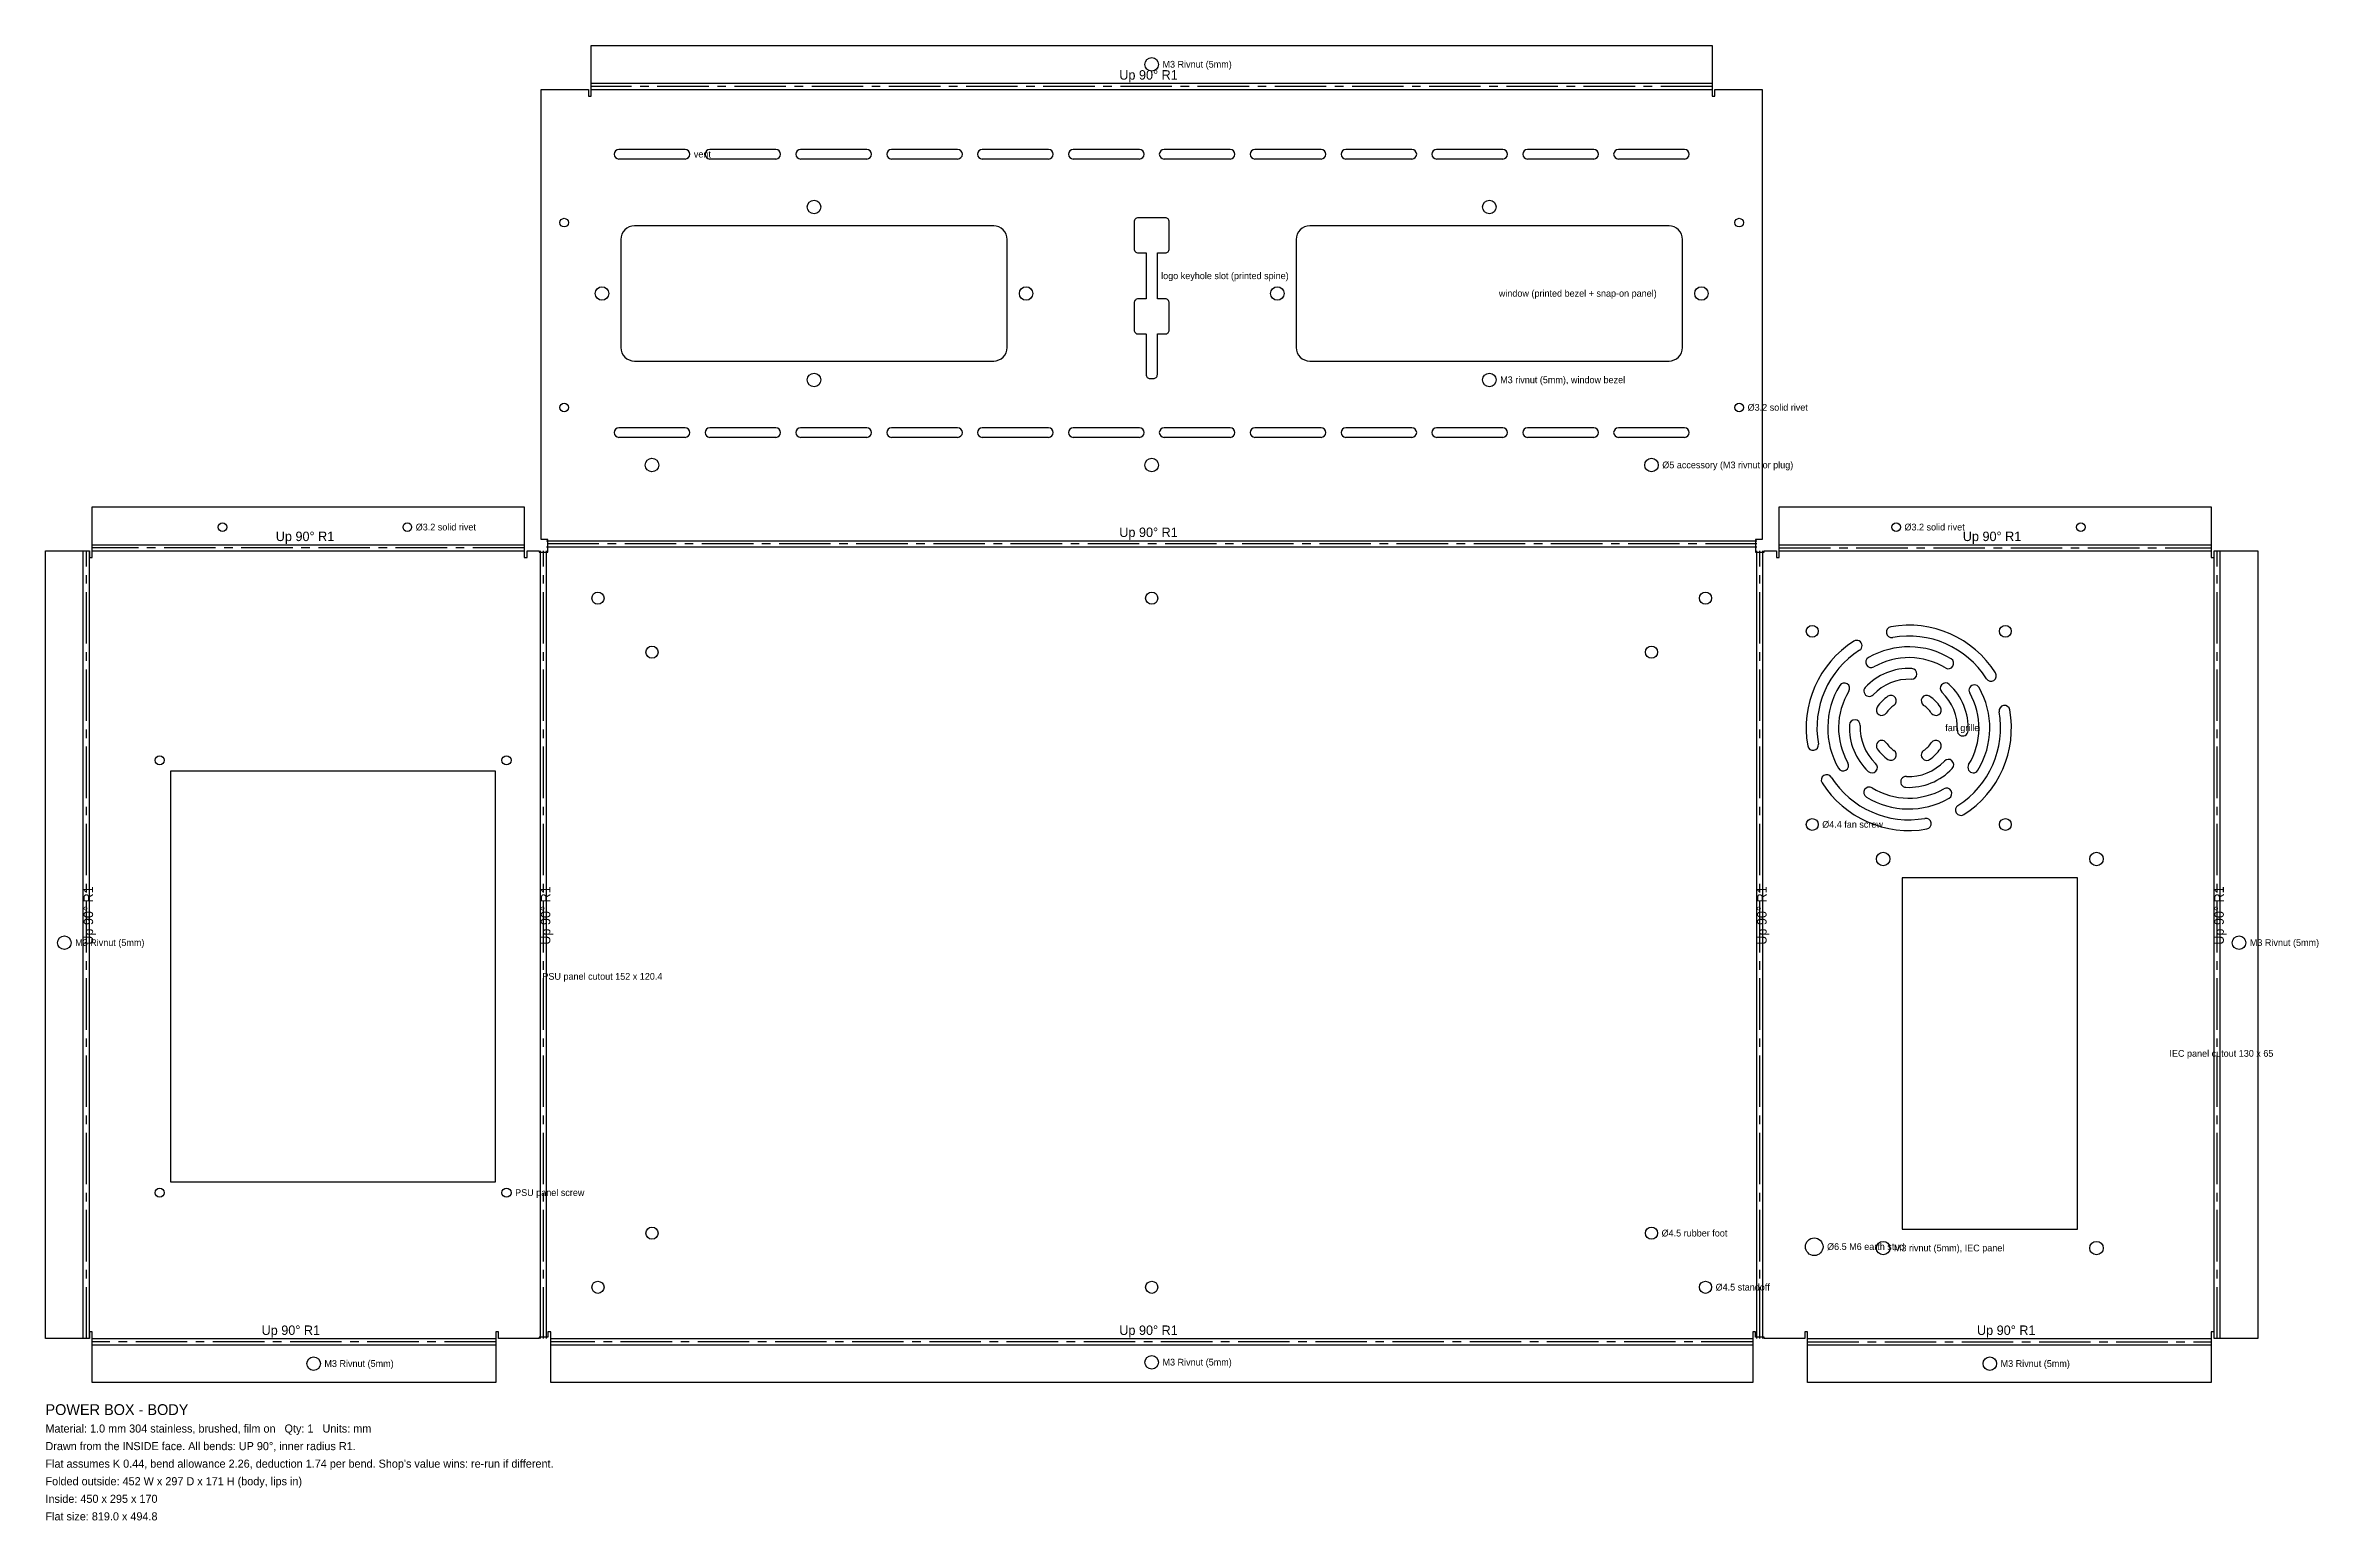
# Model space of a CAD drawing. Header units: millimetres. Extents: x -410 to 432, y -214 to 332.
import ezdxf

# ---------------------------------------------------------------- set-up
doc = ezdxf.new("R2010")
doc.units = ezdxf.units.MM
doc.linetypes.add('CENTER2', pattern=[28.575, 19.05, -3.175, 3.175, -3.175])
for name, color, linetype in [('Bend Center', 1, 'CENTER2'), ('Bend Notes', 3, 'CONTINUOUS'), ('Leaders', 5, 'CONTINUOUS'), ('Title', 7, 'CONTINUOUS'), ('Visible', 7, 'CONTINUOUS'), ('Visible Narrow', 8, 'CONTINUOUS')]:
    doc.layers.add(name, color=color, linetype=linetype)

msp = doc.modelspace()

# ---------------------------------------------------------------- texts
at = {"layer": 'Bend Notes'}
for p in [(-12, 319.3929), (-324.2619, 148.631), (-12, 150.131), (300.2619, 148.631), (-329.5119, -145.131), (-12, -145.131), (305.5119, -145.131)]:
    msp.add_text('Up 90%%D R1', height=3.5, dxfattribs=at).set_placement(p)
for p in [(-391.8929, -0.75), (-222.631, -0.75), (227.631, -0.75), (396.8929, -0.75)]:
    msp.add_text('Up 90%%D R1', height=3.5, rotation=90, dxfattribs=at).set_placement(p)
at = {"layer": 'Leaders'}
for s, p in [('M3 Rivnut (5mm)', (4, 323.8239)), ('vent', (-169.5, 290.5619)), ('logo keyhole slot (printed spine)', (3.5, 245.5619)), ('window (printed bezel + snap-on panel)', (128.5, 239.0619)), ('M3 rivnut (5mm), window bezel', (129, 207.0619)), ('%%c3.2 solid rivet', (220.6, 196.8619)), ('%%c5 accessory (M3 rivnut or plug)', (189, 175.5619)), ('%%c3.2 solid rivet', (-272.4619, 152.5619)), ('%%c3.2 solid rivet', (278.6619, 152.5619)), ('fan grille', (293.7619, 78.3)), ('%%c4.4 fan screw', (248.2119, 42.55)), ('M3 Rivnut (5mm)', (-398.5239, -1.2)), ('M3 Rivnut (5mm)', (406.5239, -1.2)), ('PSU panel cutout 152 x 120.4', (-225.5619, -13.7)), ('IEC panel cutout 130 x 65', (376.7619, -42.2)), ('PSU panel screw', (-235.6619, -93.7)), ('%%c4.5 rubber foot', (188.75, -108.7)), ('%%c6.5 M6 earth stud', (250.0119, -113.7)), ('M3 rivnut (5mm), IEC panel', (274.7619, -114.2)), ('%%c4.5 standoff', (208.75, -128.7)), ('M3 Rivnut (5mm)', (-306.2619, -156.9619)), ('M3 Rivnut (5mm)', (4, -156.4619)), ('M3 Rivnut (5mm)', (314.2619, -156.9619))]:
    msp.add_text(s, height=2.5, dxfattribs=at).set_placement(p)
at = {"layer": 'Title'}
for s, height, p in [('POWER BOX - BODY', 4, (-409.5239, -174.7619)), ('Material: 1.0 mm 304 stainless, brushed, film on   Qty: 1   Units: mm', 3, (-409.5239, -181.2619)), ('Drawn from the INSIDE face. All bends: UP 90%%D, inner radius R1.', 3, (-409.5239, -187.7619)), ("Flat assumes K 0.44, bend allowance 2.26, deduction 1.74 per bend. Shop's value wins: re-run if different.", 3, (-409.5239, -194.2619)), ('Folded outside: 452 W x 297 D x 171 H (body, lips in)', 3, (-409.5239, -200.7619)), ('Inside: 450 x 295 x 170', 3, (-409.5239, -207.2619)), ('Flat size: 819.0 x 494.8', 3, (-409.5239, -213.7619))]:
    msp.add_text(s, height=height, dxfattribs=at).set_placement(p)

# ---------------------------------------------------------------- linework, layer by layer
at = {"layer": 'Bend Center'}
for p, q in [((207.5, 316.8929), (-207.5, 316.8929)), ((-394.3929, -146.5), (-394.3929, 145)), ((-232.2619, 146.131), (-392.2619, 146.131)), ((-225.131, -146.5), (-225.131, 145)), ((224, 147.631), (-224, 147.631)), ((225.131, -146.5), (225.131, 145)), ((232.2619, 146.131), (392.2619, 146.131)), ((394.3929, -146.5), (394.3929, 145)), ((-242.7619, -147.631), (-392.2619, -147.631)), ((222.5, -147.631), (-222.5, -147.631)), ((242.7619, -147.631), (392.2619, -147.631))]:
    msp.add_line(p, q, dxfattribs=at)
at = {"layer": 'Visible'}
for p, q in [((-207.5, 318.5239), (-207.5, 332.0239)), ((-207.5, 332.0239), (207.5, 332.0239)), ((207.5, 332.0239), (207.5, 318.5239)), ((-226, 149.2619), (-226, 315.7619)), ((-226, 315.7619), (-208.5, 315.7619)), ((-208.5, 315.7619), (-208.5, 313.2619)), ((-208.5, 313.2619), (-207.5, 313.2619)), ((-207.5, 318.0239), (-207.5, 318.5239)), ((-207.5, 315.7619), (-207.5, 318.0239)), ((-207.5, 313.2619), (-207.5, 315.7619)), ((207.5, 318.5239), (207.5, 318.0239)), ((207.5, 318.0239), (207.5, 315.7619)), ((207.5, 315.7619), (207.5, 313.2619)), ((207.5, 313.2619), (208.5, 313.2619)), ((208.5, 313.2619), (208.5, 315.7619)), ((208.5, 315.7619), (226, 315.7619)), ((226, 315.7619), (226, 149.2619)), ((-172.75, 293.5119), (-197.25, 293.5119)), ((-172.75, 290.0119), (-197.25, 290.0119)), ((-139.1136, 293.5119), (-163.6136, 293.5119)), ((-139.1136, 290.0119), (-163.6136, 290.0119)), ((-105.4773, 293.5119), (-129.9773, 293.5119)), ((-105.4773, 290.0119), (-129.9773, 290.0119)), ((-71.8409, 293.5119), (-96.3409, 293.5119)), ((-71.8409, 290.0119), (-96.3409, 290.0119)), ((-38.2045, 293.5119), (-62.7045, 293.5119)), ((-38.2045, 290.0119), (-62.7045, 290.0119)), ((-4.5682, 293.5119), (-29.0682, 293.5119)), ((-4.5682, 290.0119), (-29.0682, 290.0119)), ((29.0682, 293.5119), (4.5682, 293.5119)), ((29.0682, 290.0119), (4.5682, 290.0119)), ((62.7045, 293.5119), (38.2045, 293.5119)), ((62.7045, 290.0119), (38.2045, 290.0119)), ((96.3409, 293.5119), (71.8409, 293.5119)), ((96.3409, 290.0119), (71.8409, 290.0119)), ((129.9773, 293.5119), (105.4773, 293.5119)), ((129.9773, 290.0119), (105.4773, 290.0119)), ((163.6136, 293.5119), (139.1136, 293.5119)), ((163.6136, 290.0119), (139.1136, 290.0119)), ((197.25, 293.5119), (172.75, 293.5119)), ((197.25, 290.0119), (172.75, 290.0119)), ((-196.4039, 261.2374), (-196.5, 260.2619)), ((-196.1194, 262.1754), (-196.4039, 261.2374)), ((-195.6573, 263.0398), (-196.1194, 262.1754)), ((-195.0355, 263.7975), (-195.6573, 263.0398)), ((-194.2779, 264.4193), (-195.0355, 263.7975)), ((-193.4134, 264.8813), (-194.2779, 264.4193)), ((-192.4755, 265.1659), (-193.4134, 264.8813)), ((-191.5, 265.2619), (-192.4755, 265.1659)), ((-58.5, 265.2619), (-191.5, 265.2619)), ((-57.5245, 265.1659), (-58.5, 265.2619)), ((-56.5866, 264.8813), (-57.5245, 265.1659)), ((-55.7221, 264.4193), (-56.5866, 264.8813)), ((-54.9645, 263.7975), (-55.7221, 264.4193)), ((-54.3427, 263.0398), (-54.9645, 263.7975)), ((-53.8806, 262.1754), (-54.3427, 263.0398)), ((-53.5961, 261.2374), (-53.8806, 262.1754)), ((-53.5, 260.2619), (-53.5961, 261.2374)), ((-6.4712, 267.0546), (-6.5, 266.7619)), ((-6.5, 266.7619), (-6.5, 256.7619)), ((-6.3858, 267.336), (-6.4712, 267.0546)), ((-6.2472, 267.5953), (-6.3858, 267.336)), ((-6.0607, 267.8226), (-6.2472, 267.5953)), ((-5.8334, 268.0092), (-6.0607, 267.8226)), ((-5.574, 268.1478), (-5.8334, 268.0092)), ((-5.2926, 268.2331), (-5.574, 268.1478)), ((-5, 268.2619), (-5.2926, 268.2331)), ((5, 268.2619), (-5, 268.2619)), ((5.2926, 268.2331), (5, 268.2619)), ((5.574, 268.1478), (5.2926, 268.2331)), ((5.8334, 268.0092), (5.574, 268.1478)), ((6.0607, 267.8226), (5.8334, 268.0092)), ((6.2472, 267.5953), (6.0607, 267.8226)), ((6.3858, 267.336), (6.2472, 267.5953)), ((6.4712, 267.0546), (6.3858, 267.336)), ((6.5, 266.7619), (6.4712, 267.0546)), ((6.5, 256.7619), (6.5, 266.7619)), ((53.5961, 261.2374), (53.5, 260.2619)), ((53.8806, 262.1754), (53.5961, 261.2374)), ((54.3427, 263.0398), (53.8806, 262.1754)), ((54.9645, 263.7975), (54.3427, 263.0398)), ((55.7221, 264.4193), (54.9645, 263.7975)), ((56.5866, 264.8813), (55.7221, 264.4193)), ((57.5245, 265.1659), (56.5866, 264.8813)), ((58.5, 265.2619), (57.5245, 265.1659)), ((191.5, 265.2619), (58.5, 265.2619)), ((192.4755, 265.1659), (191.5, 265.2619)), ((193.4134, 264.8813), (192.4755, 265.1659)), ((194.2779, 264.4193), (193.4134, 264.8813)), ((195.0355, 263.7975), (194.2779, 264.4193)), ((195.6573, 263.0398), (195.0355, 263.7975)), ((196.1194, 262.1754), (195.6573, 263.0398)), ((196.4039, 261.2374), (196.1194, 262.1754)), ((196.5, 260.2619), (196.4039, 261.2374)), ((-196.5, 260.2619), (-196.5, 220.2619)), ((-53.5, 220.2619), (-53.5, 260.2619)), ((-6.5, 256.7619), (-6.4712, 256.4693)), ((-6.4712, 256.4693), (-6.3858, 256.1879)), ((-6.3858, 256.1879), (-6.2472, 255.9286)), ((-6.2472, 255.9286), (-6.0607, 255.7013)), ((-6.0607, 255.7013), (-5.8334, 255.5147)), ((-5.8334, 255.5147), (-5.574, 255.3761)), ((-5.574, 255.3761), (-5.2926, 255.2908)), ((-5.2926, 255.2908), (-5, 255.2619)), ((-5, 255.2619), (-2.1737, 255.2619)), ((-2.1737, 255.2619), (-2.1066, 255.2553)), ((-2.1066, 255.2553), (-2.1, 255.1883)), ((-2.1, 255.1883), (-2.1, 238.3356)), ((2.1, 255.1883), (2.1066, 255.2553)), ((2.1, 238.3356), (2.1, 255.1883)), ((2.1066, 255.2553), (2.1737, 255.2619)), ((2.1737, 255.2619), (5, 255.2619)), ((5, 255.2619), (5.2926, 255.2908)), ((5.2926, 255.2908), (5.574, 255.3761)), ((5.574, 255.3761), (5.8334, 255.5147)), ((5.8334, 255.5147), (6.0607, 255.7013)), ((6.0607, 255.7013), (6.2472, 255.9286)), ((6.2472, 255.9286), (6.3858, 256.1879)), ((6.3858, 256.1879), (6.4712, 256.4693)), ((6.4712, 256.4693), (6.5, 256.7619)), ((53.5, 260.2619), (53.5, 220.2619)), ((196.5, 220.2619), (196.5, 260.2619)), ((-6.4712, 237.0546), (-6.5, 236.7619)), ((-6.5, 236.7619), (-6.5, 226.7619)), ((-6.3858, 237.336), (-6.4712, 237.0546)), ((-6.2472, 237.5953), (-6.3858, 237.336)), ((-6.0607, 237.8226), (-6.2472, 237.5953)), ((-5.8334, 238.0092), (-6.0607, 237.8226)), ((-5.574, 238.1478), (-5.8334, 238.0092)), ((-5.2926, 238.2331), (-5.574, 238.1478)), ((-5, 238.2619), (-5.2926, 238.2331)), ((-2.1737, 238.2619), (-5, 238.2619)), ((-2.1066, 238.2686), (-2.1737, 238.2619)), ((-2.1, 238.3356), (-2.1066, 238.2686)), ((2.1066, 238.2686), (2.1, 238.3356)), ((2.1737, 238.2619), (2.1066, 238.2686)), ((5, 238.2619), (2.1737, 238.2619)), ((5.2926, 238.2331), (5, 238.2619)), ((5.574, 238.1478), (5.2926, 238.2331)), ((5.8334, 238.0092), (5.574, 238.1478)), ((6.0607, 237.8226), (5.8334, 238.0092)), ((6.2472, 237.5953), (6.0607, 237.8226)), ((6.3858, 237.336), (6.2472, 237.5953)), ((6.4712, 237.0546), (6.3858, 237.336)), ((6.5, 236.7619), (6.4712, 237.0546)), ((6.5, 226.7619), (6.5, 236.7619)), ((-196.5, 220.2619), (-196.4039, 219.2865)), ((-196.4039, 219.2865), (-196.1194, 218.3485)), ((-53.8806, 218.3485), (-53.5961, 219.2865)), ((-53.5961, 219.2865), (-53.5, 220.2619)), ((-6.5, 226.7619), (-6.4712, 226.4693)), ((-6.4712, 226.4693), (-6.3858, 226.1879)), ((-6.3858, 226.1879), (-6.2472, 225.9286)), ((-6.2472, 225.9286), (-6.0607, 225.7013)), ((-6.0607, 225.7013), (-5.8334, 225.5147)), ((-5.8334, 225.5147), (-5.574, 225.3761)), ((-5.574, 225.3761), (-5.2926, 225.2908)), ((-5.2926, 225.2908), (-5, 225.2619)), ((-5, 225.2619), (-2.1737, 225.2619)), ((-2.1737, 225.2619), (-2.1066, 225.2553)), ((-2.1066, 225.2553), (-2.1, 225.1883)), ((-2.1, 225.1883), (-2.1, 210.2619)), ((2.1, 225.1883), (2.1066, 225.2553)), ((2.1, 210.2619), (2.1, 225.1883)), ((2.1066, 225.2553), (2.1737, 225.2619)), ((2.1737, 225.2619), (5, 225.2619)), ((5, 225.2619), (5.2926, 225.2908)), ((5.2926, 225.2908), (5.574, 225.3761)), ((5.574, 225.3761), (5.8334, 225.5147)), ((5.8334, 225.5147), (6.0607, 225.7013)), ((6.0607, 225.7013), (6.2472, 225.9286)), ((6.2472, 225.9286), (6.3858, 226.1879)), ((6.3858, 226.1879), (6.4712, 226.4693)), ((6.4712, 226.4693), (6.5, 226.7619)), ((53.5, 220.2619), (53.5961, 219.2865)), ((53.5961, 219.2865), (53.8806, 218.3485)), ((196.1194, 218.3485), (196.4039, 219.2865)), ((196.4039, 219.2865), (196.5, 220.2619)), ((-196.1194, 218.3485), (-195.6573, 217.4841)), ((-195.6573, 217.4841), (-195.0355, 216.7264)), ((-195.0355, 216.7264), (-194.2779, 216.1046)), ((-194.2779, 216.1046), (-193.4134, 215.6425)), ((-193.4134, 215.6425), (-192.4755, 215.358)), ((-192.4755, 215.358), (-191.5, 215.2619)), ((-191.5, 215.2619), (-58.5, 215.2619)), ((-58.5, 215.2619), (-57.5245, 215.358)), ((-57.5245, 215.358), (-56.5866, 215.6425)), ((-56.5866, 215.6425), (-55.7221, 216.1046)), ((-55.7221, 216.1046), (-54.9645, 216.7264)), ((-54.9645, 216.7264), (-54.3427, 217.4841)), ((-54.3427, 217.4841), (-53.8806, 218.3485)), ((53.8806, 218.3485), (54.3427, 217.4841)), ((54.3427, 217.4841), (54.9645, 216.7264)), ((54.9645, 216.7264), (55.7221, 216.1046)), ((55.7221, 216.1046), (56.5866, 215.6425)), ((56.5866, 215.6425), (57.5245, 215.358)), ((57.5245, 215.358), (58.5, 215.2619)), ((58.5, 215.2619), (191.5, 215.2619)), ((191.5, 215.2619), (192.4755, 215.358)), ((192.4755, 215.358), (193.4134, 215.6425)), ((193.4134, 215.6425), (194.2779, 216.1046)), ((194.2779, 216.1046), (195.0355, 216.7264)), ((195.0355, 216.7264), (195.6573, 217.4841)), ((195.6573, 217.4841), (196.1194, 218.3485)), ((-2.1, 210.2619), (-2.0712, 209.9693)), ((-2.0712, 209.9693), (-1.9858, 209.6879)), ((-1.9858, 209.6879), (-1.8472, 209.4286)), ((-1.8472, 209.4286), (-1.6607, 209.2013)), ((-1.6607, 209.2013), (-1.4334, 209.0147)), ((-1.4334, 209.0147), (-1.174, 208.8761)), ((-1.174, 208.8761), (-0.8926, 208.7908)), ((-0.8926, 208.7908), (-0.6, 208.7619)), ((-0.6, 208.7619), (0.6, 208.7619)), ((0.6, 208.7619), (0.8926, 208.7908)), ((0.8926, 208.7908), (1.174, 208.8761)), ((1.174, 208.8761), (1.4334, 209.0147)), ((1.4334, 209.0147), (1.6607, 209.2013)), ((1.6607, 209.2013), (1.8472, 209.4286)), ((1.8472, 209.4286), (1.9858, 209.6879)), ((1.9858, 209.6879), (2.0712, 209.9693)), ((2.0712, 209.9693), (2.1, 210.2619)), ((-172.75, 190.5119), (-197.25, 190.5119)), ((-172.75, 187.0119), (-197.25, 187.0119)), ((-139.1136, 190.5119), (-163.6136, 190.5119)), ((-139.1136, 187.0119), (-163.6136, 187.0119)), ((-105.4773, 190.5119), (-129.9773, 190.5119)), ((-105.4773, 187.0119), (-129.9773, 187.0119)), ((-71.8409, 190.5119), (-96.3409, 190.5119)), ((-71.8409, 187.0119), (-96.3409, 187.0119)), ((-38.2045, 190.5119), (-62.7045, 190.5119)), ((-38.2045, 187.0119), (-62.7045, 187.0119)), ((-4.5682, 190.5119), (-29.0682, 190.5119)), ((-4.5682, 187.0119), (-29.0682, 187.0119)), ((29.0682, 190.5119), (4.5682, 190.5119)), ((29.0682, 187.0119), (4.5682, 187.0119)), ((62.7045, 190.5119), (38.2045, 190.5119)), ((62.7045, 187.0119), (38.2045, 187.0119)), ((96.3409, 190.5119), (71.8409, 190.5119)), ((96.3409, 187.0119), (71.8409, 187.0119)), ((129.9773, 190.5119), (105.4773, 190.5119)), ((129.9773, 187.0119), (105.4773, 187.0119)), ((163.6136, 190.5119), (139.1136, 190.5119)), ((163.6136, 187.0119), (139.1136, 187.0119)), ((197.25, 190.5119), (172.75, 190.5119)), ((197.25, 187.0119), (172.75, 187.0119)), ((-392.2619, 147.7619), (-392.2619, 161.2619)), ((-392.2619, 161.2619), (-232.2619, 161.2619)), ((-232.2619, 161.2619), (-232.2619, 147.7619)), ((232.2619, 147.7619), (232.2619, 161.2619)), ((232.2619, 161.2619), (392.2619, 161.2619)), ((392.2619, 161.2619), (392.2619, 147.7619)), ((-409.5239, -146.5), (-409.5239, 145)), ((-409.5239, 145), (-395.5239, 145)), ((-395.5239, 145), (-393.2619, 145)), ((-393.2619, 145), (-393.2619, 142.5)), ((-392.2619, 147.2619), (-392.2619, 147.7619)), ((-392.2619, 145), (-392.2619, 147.2619)), ((-392.2619, 142.5), (-392.2619, 145)), ((-232.2619, 147.7619), (-232.2619, 147.2619)), ((-232.2619, 147.2619), (-232.2619, 145)), ((-232.2619, 145), (-232.2619, 142.5)), ((-231.2619, 142.5), (-231.2619, 145)), ((-231.2619, 145), (-226.7619, 145)), ((-226.7619, 145), (-226.7619, 144.5)), ((-226.7619, 144.5), (-223.5, 144.5)), ((-223.5, 149.2619), (-226, 149.2619)), ((-223.5, 144.5), (-223.5, 149.2619)), ((226, 149.2619), (223.5, 149.2619)), ((223.5, 149.2619), (223.5, 144.5)), ((223.5, 144.5), (226.7619, 144.5)), ((226.7619, 144.5), (226.7619, 145)), ((226.7619, 145), (231.2619, 145)), ((231.2619, 145), (231.2619, 142.5)), ((232.2619, 147.2619), (232.2619, 147.7619)), ((232.2619, 145), (232.2619, 147.2619)), ((232.2619, 142.5), (232.2619, 145)), ((392.2619, 147.7619), (392.2619, 147.2619)), ((392.2619, 147.2619), (392.2619, 145)), ((392.2619, 145), (392.2619, 142.5)), ((393.2619, 142.5), (393.2619, 145)), ((393.2619, 145), (395.5239, 145)), ((395.5239, 145), (409.5239, 145)), ((409.5239, 145), (409.5239, -146.5)), ((-393.2619, 142.5), (-392.2619, 142.5)), ((-232.2619, 142.5), (-231.2619, 142.5)), ((231.2619, 142.5), (232.2619, 142.5)), ((392.2619, 142.5), (393.2619, 142.5)), ((-242.8619, 63.5), (-363.2619, 63.5)), ((-363.2619, 63.5), (-363.2619, -88.5)), ((-242.8619, -88.5), (-242.8619, 63.5)), ((342.7619, 24), (277.7619, 24)), ((277.7619, 24), (277.7619, -106)), ((342.7619, -106), (342.7619, 24)), ((-363.2619, -88.5), (-242.8619, -88.5)), ((277.7619, -106), (342.7619, -106)), ((-395.5239, -146.5), (-409.5239, -146.5)), ((-393.2619, -146.5), (-395.5239, -146.5)), ((-392.2619, -144), (-393.2619, -144)), ((-393.2619, -144), (-393.2619, -146.5)), ((-392.2619, -146.5), (-392.2619, -144)), ((-392.2619, -148.7619), (-392.2619, -146.5)), ((-392.2619, -149.2619), (-392.2619, -148.7619)), ((-392.2619, -162.7619), (-392.2619, -149.2619)), ((-241.7619, -144), (-242.7619, -144)), ((-242.7619, -144), (-242.7619, -146.5)), ((-242.7619, -146.5), (-242.7619, -148.7619)), ((-242.7619, -148.7619), (-242.7619, -149.2619)), ((-242.7619, -149.2619), (-242.7619, -162.7619)), ((-241.7619, -146.5), (-241.7619, -144)), ((-226.7619, -146.5), (-241.7619, -146.5)), ((-223.5, -146), (-226.7619, -146)), ((-226.7619, -146), (-226.7619, -146.5)), ((-222.5, -144), (-223.5, -144)), ((-223.5, -144), (-223.5, -146)), ((-222.5, -146.5), (-222.5, -144)), ((-222.5, -148.7619), (-222.5, -146.5)), ((-222.5, -149.2619), (-222.5, -148.7619)), ((-222.5, -162.7619), (-222.5, -149.2619)), ((223.5, -144), (222.5, -144)), ((222.5, -144), (222.5, -146.5)), ((222.5, -146.5), (222.5, -148.7619)), ((222.5, -148.7619), (222.5, -149.2619)), ((222.5, -149.2619), (222.5, -162.7619)), ((223.5, -146), (223.5, -144)), ((226.7619, -146), (223.5, -146)), ((226.7619, -146.5), (226.7619, -146)), ((241.7619, -146.5), (226.7619, -146.5)), ((242.7619, -144), (241.7619, -144)), ((241.7619, -144), (241.7619, -146.5)), ((242.7619, -146.5), (242.7619, -144)), ((242.7619, -148.7619), (242.7619, -146.5)), ((242.7619, -149.2619), (242.7619, -148.7619)), ((242.7619, -162.7619), (242.7619, -149.2619)), ((393.2619, -144), (392.2619, -144)), ((392.2619, -144), (392.2619, -146.5)), ((392.2619, -146.5), (392.2619, -148.7619)), ((392.2619, -148.7619), (392.2619, -149.2619)), ((392.2619, -149.2619), (392.2619, -162.7619)), ((393.2619, -146.5), (393.2619, -144)), ((395.5239, -146.5), (393.2619, -146.5)), ((409.5239, -146.5), (395.5239, -146.5)), ((-242.7619, -162.7619), (-392.2619, -162.7619)), ((222.5, -162.7619), (-222.5, -162.7619)), ((392.2619, -162.7619), (242.7619, -162.7619))]:
    msp.add_line(p, q, dxfattribs=at)
for centre, radius in [((0, 325.0239), 2.5), ((-125, 272.2619), 2.5), ((125, 272.2619), 2.5), ((-217.5, 266.4619), 1.6), ((217.5, 266.4619), 1.6), ((-203.5, 240.2619), 2.5), ((-46.5, 240.2619), 2.5), ((46.5, 240.2619), 2.5), ((203.5, 240.2619), 2.5), ((-125, 208.2619), 2.5), ((125, 208.2619), 2.5), ((-217.5, 198.0619), 1.6), ((217.5, 198.0619), 1.6), ((-185, 176.7619), 2.5), ((0, 176.7619), 2.5), ((185, 176.7619), 2.5), ((-343.9619, 153.7619), 1.6), ((-275.5619, 153.7619), 1.6), ((275.5619, 153.7619), 1.6), ((343.9619, 153.7619), 1.6), ((-205, 127.5), 2.25), ((0, 127.5), 2.25), ((205, 127.5), 2.25), ((-185, 107.5), 2.25), ((185, 107.5), 2.25), ((244.5119, 115.25), 2.2), ((316.0119, 115.25), 2.2), ((-367.2619, 67.5), 1.7), ((-238.8619, 67.5), 1.7), ((244.5119, 43.75), 2.2), ((316.0119, 43.75), 2.2), ((270.7619, 31), 2.5), ((349.7619, 31), 2.5), ((-402.5239, 0), 2.5), ((402.5239, 0), 2.5), ((-367.2619, -92.5), 1.7), ((-238.8619, -92.5), 1.7), ((-185, -107.5), 2.25), ((185, -107.5), 2.25), ((245.2619, -112.5), 3.25), ((270.7619, -113), 2.5), ((349.7619, -113), 2.5), ((-205, -127.5), 2.25), ((0, -127.5), 2.25), ((205, -127.5), 2.25), ((-310.2619, -155.7619), 2.5), ((0, -155.2619), 2.5), ((310.2619, -155.7619), 2.5)]:
    msp.add_circle(centre, radius, dxfattribs=at)
for centre, radius, start, end in [((-197.25, 291.7619), 1.75, 90, 270), ((-172.75, 291.7619), 1.75, 270, 90), ((-163.6136, 291.7619), 1.75, 90, 270), ((-139.1136, 291.7619), 1.75, 270, 90), ((-129.9773, 291.7619), 1.75, 90, 270), ((-105.4773, 291.7619), 1.75, 270, 90), ((-96.3409, 291.7619), 1.75, 90, 270), ((-71.8409, 291.7619), 1.75, 270, 90), ((-62.7045, 291.7619), 1.75, 90, 270), ((-38.2045, 291.7619), 1.75, 270, 90), ((-29.0682, 291.7619), 1.75, 90, 270), ((-4.5682, 291.7619), 1.75, 270, 90), ((4.5682, 291.7619), 1.75, 90, 270), ((29.0682, 291.7619), 1.75, 270, 90), ((38.2045, 291.7619), 1.75, 90, 270), ((62.7045, 291.7619), 1.75, 270, 90), ((71.8409, 291.7619), 1.75, 90, 270), ((96.3409, 291.7619), 1.75, 270, 90), ((105.4773, 291.7619), 1.75, 90, 270), ((129.9773, 291.7619), 1.75, 270, 90), ((139.1136, 291.7619), 1.75, 90, 270), ((163.6136, 291.7619), 1.75, 270, 90), ((172.75, 291.7619), 1.75, 90, 270), ((197.25, 291.7619), 1.75, 270, 90), ((-197.25, 188.7619), 1.75, 90, 270), ((-172.75, 188.7619), 1.75, 270, 90), ((-163.6136, 188.7619), 1.75, 90, 270), ((-139.1136, 188.7619), 1.75, 270, 90), ((-129.9773, 188.7619), 1.75, 90, 270), ((-105.4773, 188.7619), 1.75, 270, 90), ((-96.3409, 188.7619), 1.75, 90, 270), ((-71.8409, 188.7619), 1.75, 270, 90), ((-62.7045, 188.7619), 1.75, 90, 270), ((-38.2045, 188.7619), 1.75, 270, 90), ((-29.0682, 188.7619), 1.75, 90, 270), ((-4.5682, 188.7619), 1.75, 270, 90), ((4.5682, 188.7619), 1.75, 90, 270), ((29.0682, 188.7619), 1.75, 270, 90), ((38.2045, 188.7619), 1.75, 90, 270), ((62.7045, 188.7619), 1.75, 270, 90), ((71.8409, 188.7619), 1.75, 90, 270), ((96.3409, 188.7619), 1.75, 270, 90), ((105.4773, 188.7619), 1.75, 90, 270), ((129.9773, 188.7619), 1.75, 270, 90), ((139.1136, 188.7619), 1.75, 90, 270), ((163.6136, 188.7619), 1.75, 270, 90), ((172.75, 188.7619), 1.75, 90, 270), ((197.25, 188.7619), 1.75, 270, 90), ((280.2619, 79.5), 38, 122.3859, 190.1042), ((260.9797, 109.9005), 2, 302.3859, 122.3859), ((280.2619, 79.5), 30, 58.4873, 119.8394), ((273.9461, 114.9416), 2, 100.1042, 280.1042), ((280.2619, 79.5), 38, 32.3859, 100.1042), ((280.2619, 79.5), 34, 32.3859, 100.1042), ((280.2619, 79.5), 34, 122.3859, 190.1042), ((280.2619, 79.5), 22, 87.1352, 137.0282), ((266.33, 103.7879), 2, 119.8394, 299.8394), ((280.2619, 79.5), 26, 58.4873, 119.8394), ((281.2615, 99.475), 2, 267.1352, 87.1352), ((294.8972, 103.3707), 2, 238.4873, 58.4873), ((280.2619, 79.5), 30, 148.4873, 209.8394), ((280.2619, 79.5), 26, 148.4873, 209.8394), ((256.3913, 94.1352), 2, 328.4873, 148.4873), ((265.6282, 93.1328), 2, 137.0282, 317.0282), ((280.2619, 79.5), 18, 87.1352, 137.0282), ((293.8947, 94.1338), 2, 47.0282, 227.0282), ((280.2619, 79.5), 18, 357.1352, 47.0282), ((280.2619, 79.5), 22, 357.1352, 47.0282), ((304.5498, 93.432), 2, 29.8394, 209.8394), ((280.2619, 79.5), 30, 328.4873, 29.8394), ((310.6625, 98.7823), 2, 212.3859, 32.3859), ((270.2464, 86.1097), 2, 146.5775, 326.5775), ((280.2619, 79.5), 14, 123.4225, 146.5775), ((280.2619, 79.5), 10, 123.4225, 146.5775), ((273.6522, 89.5156), 2, 303.4225, 123.4225), ((286.8717, 89.5156), 2, 56.5775, 236.5775), ((280.2619, 79.5), 10, 33.4225, 56.5775), ((280.2619, 79.5), 14, 33.4225, 56.5775), ((290.2775, 86.1097), 2, 213.4225, 33.4225), ((280.2619, 79.5), 34, 302.3859, 10.1042), ((280.2619, 79.5), 38, 302.3859, 10.1042), ((280.2619, 79.5), 26, 328.4873, 29.8394), ((315.7036, 85.8158), 2, 10.1042, 190.1042), ((280.2619, 79.5), 22, 177.1352, 227.0282), ((260.2869, 80.4996), 2, 357.1352, 177.1352), ((280.2619, 79.5), 18, 177.1352, 227.0282), ((300.237, 78.5004), 2, 177.1352, 357.1352), ((244.8203, 73.1842), 2, 190.1042, 10.1042), ((270.2464, 72.8903), 2, 33.4225, 213.4225), ((280.2619, 79.5), 14, 213.4225, 236.5775), ((280.2619, 79.5), 10, 213.4225, 236.5775), ((273.6522, 69.4844), 2, 236.5775, 56.5775), ((286.8717, 69.4844), 2, 123.4225, 303.4225), ((280.2619, 79.5), 10, 303.4225, 326.5775), ((280.2619, 79.5), 14, 303.4225, 326.5775), ((290.2775, 72.8903), 2, 326.5775, 146.5775), ((294.8957, 65.8672), 2, 317.0282, 137.0282), ((249.8614, 60.2177), 2, 32.3859, 212.3859), ((280.2619, 79.5), 38, 212.3859, 280.1042), ((280.2619, 79.5), 34, 212.3859, 280.1042), ((255.9741, 65.568), 2, 209.8394, 29.8394), ((266.6292, 64.8662), 2, 227.0282, 47.0282), ((279.2624, 59.525), 2, 87.1352, 267.1352), ((280.2619, 79.5), 22, 267.1352, 317.0282), ((280.2619, 79.5), 18, 267.1352, 317.0282), ((304.1326, 64.8648), 2, 148.4873, 328.4873), ((265.6267, 55.6293), 2, 58.4873, 238.4873), ((280.2619, 79.5), 30, 238.4873, 299.8394), ((280.2619, 79.5), 26, 238.4873, 299.8394), ((294.1939, 55.2121), 2, 299.8394, 119.8394), ((299.5442, 49.0995), 2, 122.3859, 302.3859), ((286.5778, 44.0584), 2, 280.1042, 100.1042)]:
    msp.add_arc(centre, radius, start, end, dxfattribs=at)
at = {"layer": 'Visible Narrow'}
for p, q in [((-207.5, 318.0239), (207.5, 318.0239)), ((-207.5, 315.7619), (207.5, 315.7619)), ((-395.5239, -146.5), (-395.5239, 145)), ((-393.2619, -146.5), (-393.2619, 145)), ((-392.2619, 147.2619), (-232.2619, 147.2619)), ((-392.2619, 145), (-232.2619, 145)), ((-226.2619, -146.5), (-226.2619, 145)), ((-224, 148.7619), (224, 148.7619)), ((-224, 146.5), (224, 146.5)), ((-224, -146.5), (-224, 145)), ((224, -146.5), (224, 145)), ((226.2619, -146.5), (226.2619, 145)), ((232.2619, 147.2619), (392.2619, 147.2619)), ((232.2619, 145), (392.2619, 145)), ((393.2619, -146.5), (393.2619, 145)), ((395.5239, -146.5), (395.5239, 145)), ((-392.2619, -146.5), (-242.7619, -146.5)), ((-392.2619, -148.7619), (-242.7619, -148.7619)), ((-222.5, -146.5), (222.5, -146.5)), ((-222.5, -148.7619), (222.5, -148.7619)), ((242.7619, -146.5), (392.2619, -146.5)), ((242.7619, -148.7619), (392.2619, -148.7619))]:
    msp.add_line(p, q, dxfattribs=at)

msp.set_redraw_order([(e.dxf.handle, doc.entitydb.next_handle()) for e in msp.query("TEXT MTEXT ATTDEF DIMENSION ARC_DIMENSION")])  # texts and dimensions are drawn at this point

doc.saveas('drawing.dxf')
